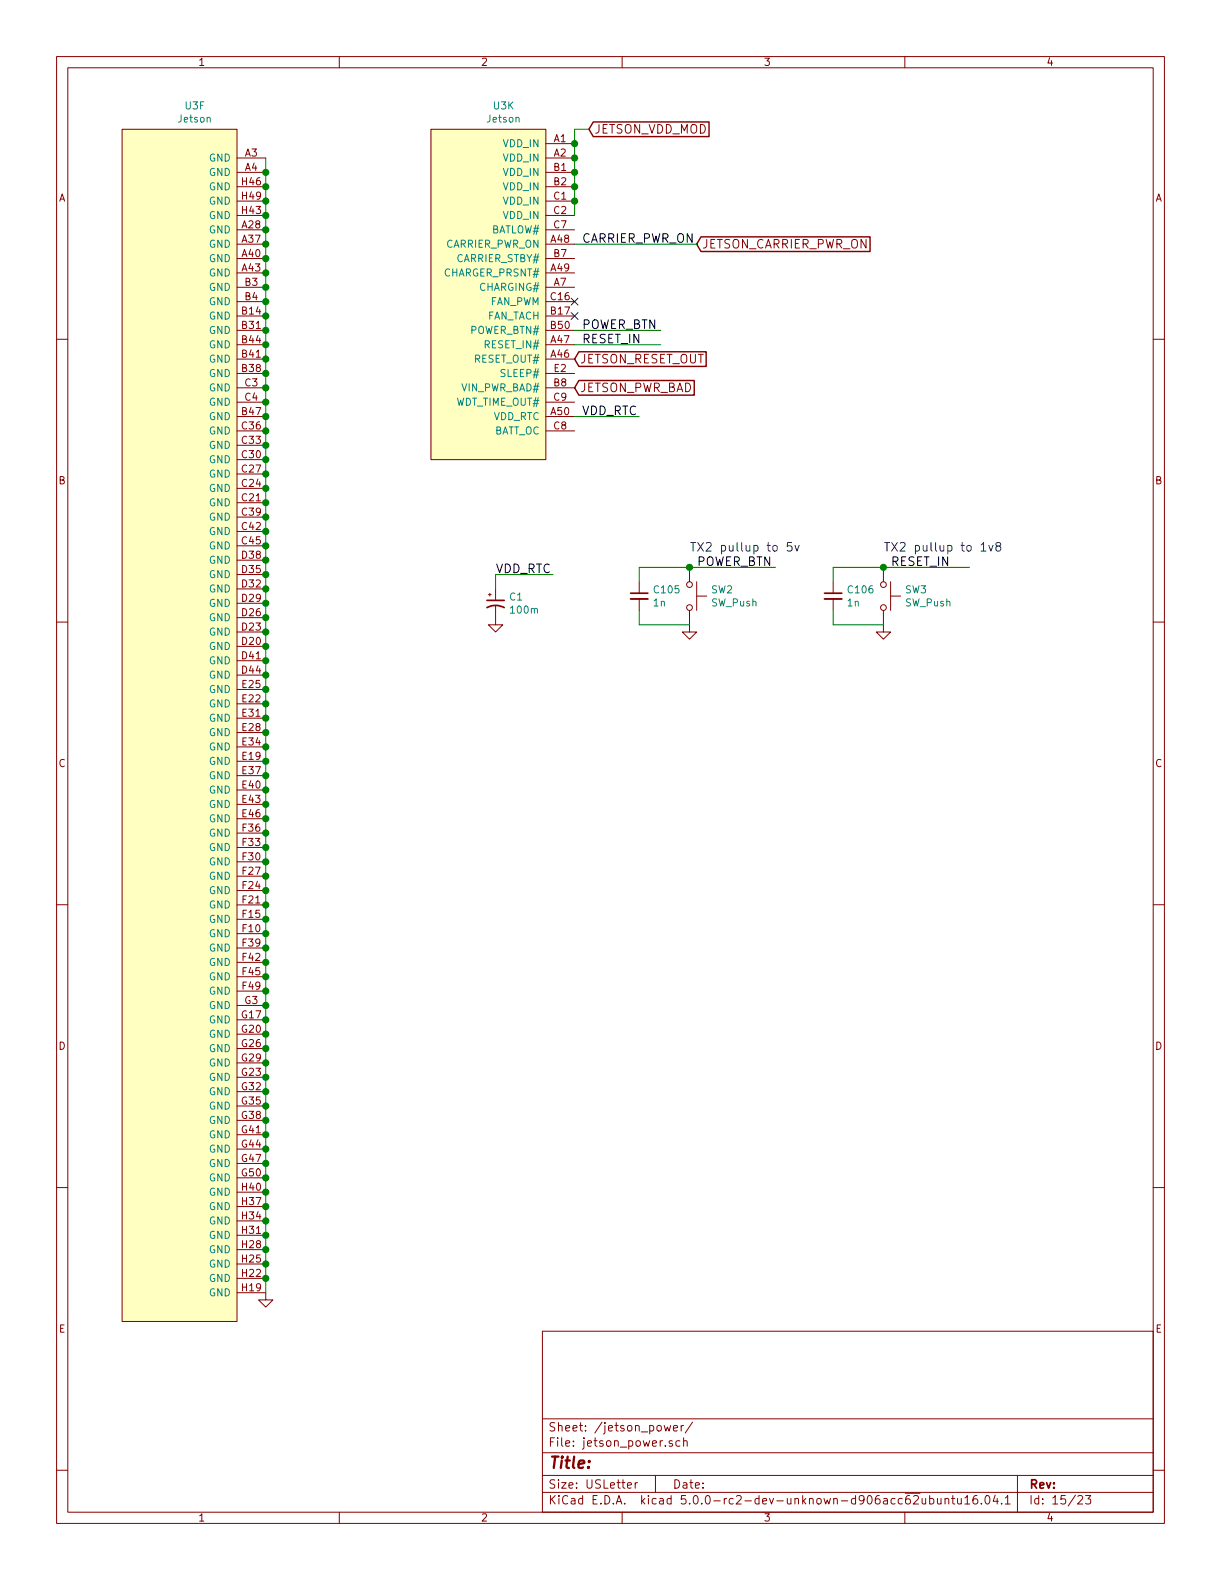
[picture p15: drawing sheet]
<svg xmlns="http://www.w3.org/2000/svg" width="216mm" height="279mm" viewBox="0 0 216 279" stroke-linecap="round" stroke-linejoin="round" font-family="sans-serif">
<defs><g id="words">
<text font-size="2.8" fill="#840000" x="96.9" y="259.7">Title:</text>
<g font-size="2.1" fill="#840000">
<text x="105.1" y="23.6">JETSON_VDD_MOD</text>
<text x="124.1" y="43.9">JETSON_CARRIER_PWR_ON</text>
<text x="102.5" y="64.3">JETSON_RESET_OUT</text>
<text x="102.5" y="69.3">JETSON_PWR_BAD</text>
<text x="96.9" y="255.8">File: jetson_power.sch</text>
<text x="96.9" y="253.1">Sheet: /jetson_power/</text>
<text x="96.9" y="263.2">Size: USLetter</text>
<text x="118.9" y="263.2">Date:</text>
<text x="181.9" y="263.2">Rev:</text>
<text x="96.9" y="266">KiCad E.D.A. kicad 5.0.0-rc2-dev-unknown-d906acc62ubuntu16.04.1</text>
<text x="181.9" y="266">Id: 15/23</text>
</g>
<g font-size="2.1">
<text x="102.9" y="42.9">CARRIER_PWR_ON</text>
<text x="102.9" y="58.2">POWER_BTN</text>
<text x="102.9" y="60.7">RESET_IN</text>
<text x="102.9" y="73.4">VDD_RTC</text>
<text x="87.6" y="101.3">VDD_RTC</text>
<text x="123.2" y="100.1">POWER_BTN</text>
<text x="157.5" y="100.1">RESET_IN</text>
</g>
<g font-size="2.1" fill="#0000c2">
<text x="121.9" y="97.5">TX2 pullup to 5v</text>
<text x="156.2" y="97.5">TX2 pullup to 1v8</text>
</g>
<g font-size="1.8" fill="#840000">
<text x="35" y="11.6">1</text>
<text x="85" y="11.6">2</text>
<text x="135" y="11.6">3</text>
<text x="185" y="11.6">4</text>
<text x="43.3" y="27.7">A3</text>
<text x="97.9" y="25.1">A1</text>
<text x="97.9" y="27.7">A2</text>
<text x="10.4" y="35.6">A</text>
<text x="42.8" y="32.8">H46</text>
<text x="42.8" y="35.3">H49</text>
<text x="43.3" y="30.2">A4</text>
<text x="97.9" y="30.2">B1</text>
<text x="97.9" y="35.3">C1</text>
<text x="97.9" y="32.8">B2</text>
<text x="204.3" y="35.6">A</text>
<text x="42.8" y="37.8">H43</text>
<text x="42.8" y="40.4">A28</text>
<text x="97.9" y="37.8">C2</text>
<text x="97.9" y="40.4">C7</text>
<text x="42.8" y="45.5">A40</text>
<text x="42.8" y="42.9">A37</text>
<text x="97.4" y="42.9">A48</text>
<text x="97.9" y="45.5">B7</text>
<text x="42.8" y="48">A43</text>
<text x="43.3" y="50.5">B3</text>
<text x="43.3" y="53.1">B4</text>
<text x="97.4" y="53.1">C16</text>
<text x="97.4" y="48">A49</text>
<text x="97.9" y="50.5">A7</text>
<text x="42.8" y="58.2">B31</text>
<text x="42.8" y="55.6">B14</text>
<text x="97.4" y="58.2">B50</text>
<text x="97.4" y="55.6">B17</text>
<text x="42.8" y="63.2">B41</text>
<text x="42.8" y="60.7">B44</text>
<text x="42.8" y="65.8">B38</text>
<text x="97.4" y="63.2">A46</text>
<text x="97.4" y="60.7">A47</text>
<text x="98" y="65.8">E2</text>
<text x="43.3" y="68.3">C3</text>
<text x="43.3" y="70.9">C4</text>
<text x="97.9" y="68.3">B8</text>
<text x="97.9" y="70.9">C9</text>
<text x="42.8" y="75.9">C36</text>
<text x="42.8" y="73.4">B47</text>
<text x="97.4" y="73.4">A50</text>
<text x="97.9" y="75.9">C8</text>
<text x="42.8" y="81">C30</text>
<text x="42.8" y="78.5">C33</text>
<text x="42.8" y="83.6">C27</text>
<text x="10.4" y="85.6">B</text>
<text x="42.8" y="88.6">C21</text>
<text x="42.8" y="86.1">C24</text>
<text x="204.3" y="85.6">B</text>
<text x="42.8" y="93.7">C42</text>
<text x="42.8" y="91.2">C39</text>
<text x="42.8" y="101.3">D35</text>
<text x="42.8" y="96.3">C45</text>
<text x="42.8" y="98.8">D38</text>
<text x="42.8" y="103.9">D32</text>
<text x="42.8" y="106.4">D29</text>
<text x="42.8" y="111.5">D23</text>
<text x="42.8" y="109">D26</text>
<text x="42.8" y="114">D20</text>
<text x="42.8" y="116.6">D41</text>
<text x="42.8" y="119.1">D44</text>
<text x="42.9" y="124.2">E22</text>
<text x="42.9" y="121.7">E25</text>
<text x="42.9" y="126.7">E31</text>
<text x="42.9" y="131.8">E34</text>
<text x="42.9" y="129.3">E28</text>
<text x="10.4" y="135.6">C</text>
<text x="42.9" y="136.9">E37</text>
<text x="42.9" y="134.4">E19</text>
<text x="204.3" y="135.6">C</text>
<text x="42.9" y="139.4">E40</text>
<text x="42.9" y="142">E43</text>
<text x="42.9" y="144.5">E46</text>
<text x="42.9" y="149.6">F33</text>
<text x="42.9" y="147.1">F36</text>
<text x="42.9" y="152.1">F30</text>
<text x="42.9" y="154.7">F27</text>
<text x="42.9" y="159.8">F21</text>
<text x="42.9" y="157.2">F24</text>
<text x="42.9" y="164.8">F10</text>
<text x="42.9" y="162.3">F15</text>
<text x="42.9" y="167.4">F39</text>
<text x="42.9" y="169.9">F42</text>
<text x="42.9" y="172.5">F45</text>
<text x="42.9" y="175">F49</text>
<text x="43.3" y="177.5">G3</text>
<text x="10.4" y="185.6">D</text>
<text x="42.8" y="182.6">G20</text>
<text x="42.8" y="185.2">G26</text>
<text x="42.8" y="180.1">G17</text>
<text x="204.3" y="185.6">D</text>
<text x="42.8" y="190.2">G23</text>
<text x="42.8" y="187.7">G29</text>
<text x="42.8" y="192.8">G32</text>
<text x="42.8" y="195.3">G35</text>
<text x="42.8" y="197.9">G38</text>
<text x="42.8" y="200.4">G41</text>
<text x="42.8" y="202.9">G44</text>
<text x="42.8" y="208">G50</text>
<text x="42.8" y="205.5">G47</text>
<text x="42.8" y="210.6">H40</text>
<text x="42.8" y="215.6">H34</text>
<text x="42.8" y="213.1">H37</text>
<text x="42.8" y="218.2">H31</text>
<text x="42.8" y="220.7">H28</text>
<text x="42.8" y="225.8">H22</text>
<text x="42.8" y="223.3">H25</text>
<text x="42.8" y="228.3">H19</text>
<text x="10.4" y="235.6">E</text>
<text x="204.3" y="235.6">E</text>
<text x="35" y="269">1</text>
<text x="85" y="269">2</text>
<text x="135" y="269">3</text>
<text x="185" y="269">4</text>
</g>
<g font-size="1.8" fill="#008484">
<text x="31.6" y="21.7">Jetson</text>
<text x="32.8" y="19.4">U3F</text>
<text x="86.2" y="21.7">Jetson</text>
<text x="87.3" y="19.4">U3K</text>
<text x="37" y="28.6">GND</text>
<text x="89" y="26">VDD_IN</text>
<text x="89" y="28.6">VDD_IN</text>
<text x="37" y="31.1">GND</text>
<text x="37" y="33.7">GND</text>
<text x="89" y="31.1">VDD_IN</text>
<text x="89" y="33.7">VDD_IN</text>
<text x="37" y="38.7">GND</text>
<text x="37" y="41.3">GND</text>
<text x="37" y="36.2">GND</text>
<text x="86.8" y="41.3">BATLOW#</text>
<text x="89" y="36.2">VDD_IN</text>
<text x="89" y="38.7">VDD_IN</text>
<text x="37" y="46.4">GND</text>
<text x="37" y="43.8">GND</text>
<text x="78.7" y="43.8">CARRIER_PWR_ON</text>
<text x="80.8" y="46.4">CARRIER_STBY#</text>
<text x="37" y="51.4">GND</text>
<text x="37" y="54">GND</text>
<text x="37" y="48.9">GND</text>
<text x="78.6" y="48.9">CHARGER_PRSNT#</text>
<text x="84.9" y="51.4">CHARGING#</text>
<text x="86.6" y="54">FAN_PWM</text>
<text x="37" y="59.1">GND</text>
<text x="37" y="56.5">GND</text>
<text x="83.2" y="59.1">POWER_BTN#</text>
<text x="86" y="56.5">FAN_TACH</text>
<text x="37" y="64.1">GND</text>
<text x="37" y="61.6">GND</text>
<text x="83.9" y="64.1">RESET_OUT#</text>
<text x="85.9" y="61.6">RESET_IN#</text>
<text x="37" y="69.2">GND</text>
<text x="37" y="71.8">GND</text>
<text x="37" y="66.7">GND</text>
<text x="80.6" y="71.8">WDT_TIME_OUT#</text>
<text x="81.6" y="69.2">VIN_PWR_BAD#</text>
<text x="88.7" y="66.7">SLEEP#</text>
<text x="37" y="76.8">GND</text>
<text x="37" y="74.3">GND</text>
<text x="87.1" y="76.8">BATT_OC</text>
<text x="87.1" y="74.3">VDD_RTC</text>
<text x="37" y="81.9">GND</text>
<text x="37" y="79.4">GND</text>
<text x="37" y="89.5">GND</text>
<text x="37" y="87">GND</text>
<text x="37" y="84.5">GND</text>
<text x="37" y="94.6">GND</text>
<text x="37" y="92.1">GND</text>
<text x="37" y="97.2">GND</text>
<text x="37" y="99.7">GND</text>
<text x="37" y="104.8">GND</text>
<text x="37" y="102.2">GND</text>
<text x="37" y="107.3">GND</text>
<text x="90.1" y="106.2">C1</text>
<text x="115.6" y="107.2">1n</text>
<text x="115.8" y="104.9">C105</text>
<text x="125.8" y="104.9">SW2</text>
<text x="125.8" y="107.2">SW_Push</text>
<text x="149.9" y="107.2">1n</text>
<text x="150.1" y="104.9">C106</text>
<text x="160.1" y="104.9">SW3</text>
<text x="160.1" y="107.2">SW_Push</text>
<text x="37" y="112.4">GND</text>
<text x="37" y="109.9">GND</text>
<text x="90.4" y="108.5">100m</text>
<text x="37" y="114.9">GND</text>
<text x="37" y="117.5">GND</text>
<text x="37" y="125.1">GND</text>
<text x="37" y="120">GND</text>
<text x="37" y="122.6">GND</text>
<text x="37" y="127.6">GND</text>
<text x="37" y="130.2">GND</text>
<text x="37" y="132.7">GND</text>
<text x="37" y="137.8">GND</text>
<text x="37" y="135.3">GND</text>
<text x="37" y="140.3">GND</text>
<text x="37" y="142.9">GND</text>
<text x="37" y="148">GND</text>
<text x="37" y="145.4">GND</text>
<text x="37" y="153">GND</text>
<text x="37" y="150.5">GND</text>
<text x="37" y="155.6">GND</text>
<text x="37" y="160.7">GND</text>
<text x="37" y="158.1">GND</text>
<text x="37" y="165.7">GND</text>
<text x="37" y="163.2">GND</text>
<text x="37" y="170.8">GND</text>
<text x="37" y="173.4">GND</text>
<text x="37" y="168.3">GND</text>
<text x="37" y="178.4">GND</text>
<text x="37" y="175.9">GND</text>
<text x="37" y="183.5">GND</text>
<text x="37" y="181">GND</text>
<text x="37" y="191.1">GND</text>
<text x="37" y="186.1">GND</text>
<text x="37" y="188.6">GND</text>
<text x="37" y="193.7">GND</text>
<text x="37" y="196.2">GND</text>
<text x="37" y="201.3">GND</text>
<text x="37" y="203.8">GND</text>
<text x="37" y="198.8">GND</text>
<text x="37" y="208.9">GND</text>
<text x="37" y="206.4">GND</text>
<text x="37" y="211.5">GND</text>
<text x="37" y="214">GND</text>
<text x="37" y="219.1">GND</text>
<text x="37" y="216.5">GND</text>
<text x="37" y="221.6">GND</text>
<text x="37" y="226.7">GND</text>
<text x="37" y="224.2">GND</text>
<text x="37" y="229.2">GND</text>
</g>
</g></defs>
<g fill="none" stroke="#840000" stroke-width=".18">
<path d="M10 10h195.9v259.4h-195.9zM12 12h191.9v255.4h-191.9zM60 10v2M110 10v2M160 10v2M21.6 22.9h20.3v210.8h-20.3zM41.9 27.9h5.1M41.9 30.5h5.1M41.9 38.1h5.1M41.9 33h5.1M41.9 35.6h5.1M76.2 22.9h20.3v58.4h-20.3z"/>
<path d="M96.5 27.9h5.1M96.5 30.5h5.1M96.5 38.1h5.1M96.5 33h5.1M96.5 35.6h5.1M96.5 25.4h5.1M10 60h2M41.9 50.8h5.1M41.9 53.3h5.1M41.9 45.7h5.1M41.9 58.4h5.1M41.9 48.3h5.1"/>
<path d="M41.9 55.9h5.1M41.9 43.2h5.1M41.9 40.6h5.1M96.5 50.8h5.1M96.5 53.3h5.1M96.5 45.7h5.1M96.5 58.4h5.1M96.5 48.3h5.1M96.5 55.9h5.1M96.5 43.2h5.1M96.5 40.6h5.1M203.9 60h2"/>
<path d="M41.9 68.6h5.1M41.9 71.1h5.1M41.9 63.5h5.1M41.9 78.7h5.1M41.9 61h5.1M41.9 76.2h5.1M41.9 73.7h5.1M41.9 66h5.1M96.5 68.6h5.1M96.5 71.1h5.1M96.5 63.5h5.1M96.5 61h5.1"/>
<path d="M96.5 76.2h5.1M96.5 73.7h5.1M96.5 66h5.1M41.9 81.3h5.1M41.9 88.9h5.1M41.9 94h5.1M41.9 86.4h5.1M41.9 96.5h5.1M41.9 83.8h5.1M41.9 99.1h5.1M41.9 91.4h5.1M10 110h2"/>
<path d="M41.9 114.3h5.1M41.9 116.8h5.1M41.9 104.1h5.1M41.9 111.8h5.1M41.9 119.4h5.1M41.9 101.6h5.1M41.9 109.2h5.1M41.9 106.7h5.1M86.4 105.2h.5M86.6 104.9v.5M87.6 107.2v3.3h1.3l-1.3 1.3-1.2-1.3h1.2M87.6 104.1v2.1"/>
<path d="M113 102.9v2M113 105.9v2.1M121.9 108v3.8h1.3l-1.3 1.2-1.3-1.2h1.3M121.9 100.3v2.6M123.2 105.4h1.8M123.2 102.9v5.1M147.3 102.9v2M147.3 105.9v2.1M156.2 108v3.8h1.3l-1.3 1.2-1.3-1.2h1.3M156.2 100.3v2.6M157.5 105.4h1.8M157.5 102.9v5.1"/>
<path d="M203.9 110h2M41.9 139.7h5.1M41.9 127h5.1M41.9 124.5h5.1M41.9 132.1h5.1M41.9 121.9h5.1M41.9 137.2h5.1M41.9 129.5h5.1M41.9 134.6h5.1M10 160h2M41.9 152.4h5.1M41.9 149.9h5.1"/>
<path d="M41.9 142.2h5.1M41.9 157.5h5.1M41.9 147.3h5.1M41.9 144.8h5.1M41.9 154.9h5.1M203.9 160h2M41.9 177.8h5.1M41.9 165.1h5.1M41.9 160h5.1M41.9 170.2h5.1M41.9 162.6h5.1M41.9 172.7h5.1"/>
<path d="M41.9 167.6h5.1M41.9 175.3h5.1M41.9 182.9h5.1M41.9 193h5.1M41.9 190.5h5.1M41.9 195.6h5.1M41.9 185.4h5.1M41.9 180.3h5.1M41.9 198.1h5.1M41.9 188h5.1M10 210h2M41.9 210.8h5.1"/>
<path d="M41.9 208.3h5.1M41.9 218.4h5.1M41.9 200.7h5.1M41.9 215.9h5.1M41.9 203.2h5.1M41.9 213.4h5.1M41.9 205.7h5.1M203.9 210h2M41.9 228.6h5.1v1.3h1.3l-1.3 1.2-1.3-1.2h1.3M41.9 226.1h5.1M41.9 223.5h5.1M41.9 221h5.1"/>
<path d="M95.9 235.4h108v32h-108zM10 260h2M95.9 256.9h108M95.9 250.9h108M117.4 252.1l.3 1 .3-.8 .3 .8 .3-1M118.9 254.8h-.4l-.2 .2 .1 .2 .5 .1v.4h-.6M119.1 252.6l.7-.2-.1-.3h-.4l-.2 .2 .1 .7h.5M120.2 254.8h-.4l-.3 .2 .1 .6 .2 .2 .4-.1M120.4 252.1v1M120.9 254.9l.2-.1h.3l.1 1M120.9 252.1h-.3l-.2 .2M120.9 254.3v1.5"/>
<path d="M122.5 251.5l-1.3 1.9M203.9 260h2M60 267.4v2M95.9 263.9h108M95.9 260.9h108M110 267.4v2M110.9 262.7l.8-.2-.1-.2-.4-.1-.3 .2 .1 .7h.6M112.3 262.2v1M112.7 262.2l-.3 .1-.1 .2M115.9 260.9v3M160 267.4v2M161.3 264.1h1.4"/>
<path d="M161.5 264.6l.3-.1h.3l.3 .4-.9 1.1h.9M163 265v.8a.37 .37 0 0 0 .7 0M163.7 265v1M164.4 265h.4l.3 .3-.1 .5-.2 .2-.4-.1M164.4 264.5v1.5M165.8 265v.9l.4 .1 .2-.2M166.4 265v1M167.1 265.1l.1-.1a.37 .37 0 0 1 .6 .2v.8M167.1 265v1M168.2 265h.6M168.5 264.5v1.3l.3 .2M169.3 265v.8a.39 .39 0 0 0 .7 0"/>
<path d="M170 265v1M170.6 264.9l.4-.4v1.5M170.6 266h.9M172.7 264.5a.59 .59 0 0 0-.7 .6l.1 .7 .2 .2 .5-.2 .1-.5-.2-.2-.4-.1-.3 .3M173.5 265.8v.2M174.3 264.6l.2-.1a.81 .81 0 0 1 .6 .6 .81 .81 0 0 1-.3 .8l-.1 .1a.79 .79 0 0 1-.4-1.4zM176 264.4l-.4 1.1h.9M176.3 265v1M177.1 265.8v.2M177.7 264.9l.5-.4v1.5M177.7 266h.9M179.9 260.9v6.5"/>
<path d="M190.6 264.6l.2-.1h.4l.2 .4-.9 1.1h.9M191.9 264.5h1l-.5 .5 .4 .2v.6l-.2 .2-.7-.2"/>
<circle cx="121.9" cy="107.4" r=".51"/>
<circle cx="121.9" cy="103.4" r=".51"/>
<circle cx="156.2" cy="103.4" r=".51"/>
<circle cx="156.2" cy="107.4" r=".51"/>
</g>
<g fill="#ffffc2" stroke="#ffffc2" stroke-width=".18">
<path d="M21.6 22.9h20.3v210.8h-20.3z"/>
<path d="M76.2 22.9h20.3v58.4h-20.3z"/>
</g>
<path d="M86.1 107.4a3.2 3.2 0 0 1 3.1 0M86.1 106.2h3.1M111.5 104.9h3.1M145.8 104.9h3" fill="none" stroke="#840000" stroke-width=".3"/>
<path d="M111.5 105.9h3.1M145.8 105.9h3" fill="none" stroke="#840000" stroke-width=".33"/>
<path d="M104.9 21.6h20.5v2.6h-20.5l-.8-1.3zM124 41.9h29.8v2.6h-29.8l-.8-1.3zM102.4 62.2h22.5v2.6h-22.5l-.8-1.3zM102.4 67.3h20.4v2.6h-20.4l-.8-1.3z" fill="none" stroke="#840000" stroke-width=".25"/>
<path d="M140 95.9h-.7l-.1 .7 .2-.1 .5 .1 .2 .2-.1 .5-.2 .2h-.4l-.2-.2M140.6 96.4l.3 1.1 .4-1.1M173.5 96.4l.4-.5v1.6M173.5 97.5h.8M174.9 96.4l.3 1.1 .4-1.1M176.4 96.6l-.3-.2v-.3l.3-.2 .5 .2 .1 .2-.2 .2-.7 .2v.6a.48 .48 0 0 0 .8 0 .48 .48 0 0 0-.1-.7h-.1" fill="none" stroke="#0000c2" stroke-width=".18"/>
<path d="M47 27.9v200.7M104.1 22.9h-2.5v15.2M101.6 58.4h15.2M101.6 43.2h21.6M101.6 61h15.2M101.6 73.7h11.4M97.8 101.6h-10.2v2.5M113 108v2.5h8.9M137.2 100.3h-24.2v2.6M147.3 108v2.5h8.9M171.4 100.3h-24.1v2.6" fill="none" stroke="#008400" stroke-width=".18"/>
<g fill="#008400" stroke="#008400" stroke-width=".25">
<circle cx="47" cy="30.5" r=".51"/>
<circle cx="47" cy="33" r=".51"/>
<circle cx="47" cy="35.6" r=".51"/>
<circle cx="47" cy="99.1" r=".51"/>
<circle cx="47" cy="101.6" r=".51"/>
<circle cx="47" cy="104.1" r=".51"/>
<circle cx="47" cy="106.7" r=".51"/>
<circle cx="47" cy="109.2" r=".51"/>
<circle cx="47" cy="111.8" r=".51"/>
<circle cx="47" cy="114.3" r=".51"/>
<circle cx="47" cy="116.8" r=".51"/>
<circle cx="47" cy="119.4" r=".51"/>
<circle cx="47" cy="121.9" r=".51"/>
<circle cx="47" cy="124.5" r=".51"/>
<circle cx="47" cy="127" r=".51"/>
<circle cx="47" cy="129.5" r=".51"/>
<circle cx="47" cy="132.1" r=".51"/>
<circle cx="47" cy="134.6" r=".51"/>
<circle cx="47" cy="137.2" r=".51"/>
<circle cx="47" cy="139.7" r=".51"/>
<circle cx="47" cy="142.2" r=".51"/>
<circle cx="47" cy="144.8" r=".51"/>
<circle cx="47" cy="147.3" r=".51"/>
<circle cx="47" cy="149.9" r=".51"/>
<circle cx="47" cy="152.4" r=".51"/>
<circle cx="47" cy="154.9" r=".51"/>
<circle cx="47" cy="157.5" r=".51"/>
<circle cx="47" cy="38.1" r=".51"/>
<circle cx="47" cy="40.6" r=".51"/>
<circle cx="47" cy="43.2" r=".51"/>
<circle cx="47" cy="45.7" r=".51"/>
<circle cx="47" cy="48.3" r=".51"/>
<circle cx="47" cy="50.8" r=".51"/>
<circle cx="47" cy="53.3" r=".51"/>
<circle cx="47" cy="55.9" r=".51"/>
<circle cx="47" cy="58.4" r=".51"/>
<circle cx="47" cy="61" r=".51"/>
<circle cx="47" cy="63.5" r=".51"/>
<circle cx="47" cy="66" r=".51"/>
<circle cx="47" cy="68.6" r=".51"/>
<circle cx="47" cy="71.1" r=".51"/>
<circle cx="47" cy="73.7" r=".51"/>
<circle cx="47" cy="76.2" r=".51"/>
<circle cx="47" cy="78.7" r=".51"/>
<circle cx="47" cy="81.3" r=".51"/>
<circle cx="47" cy="83.8" r=".51"/>
<circle cx="47" cy="86.4" r=".51"/>
<circle cx="47" cy="88.9" r=".51"/>
<circle cx="47" cy="91.4" r=".51"/>
<circle cx="47" cy="94" r=".51"/>
<circle cx="47" cy="96.5" r=".51"/>
<circle cx="47" cy="160" r=".51"/>
<circle cx="47" cy="162.6" r=".51"/>
<circle cx="47" cy="165.1" r=".51"/>
<circle cx="47" cy="167.6" r=".51"/>
<circle cx="47" cy="170.2" r=".51"/>
<circle cx="47" cy="172.7" r=".51"/>
<circle cx="47" cy="175.3" r=".51"/>
<circle cx="47" cy="177.8" r=".51"/>
<circle cx="47" cy="180.3" r=".51"/>
<circle cx="47" cy="182.9" r=".51"/>
<circle cx="47" cy="185.4" r=".51"/>
<circle cx="47" cy="188" r=".51"/>
<circle cx="47" cy="190.5" r=".51"/>
<circle cx="47" cy="193" r=".51"/>
<circle cx="47" cy="195.6" r=".51"/>
<circle cx="47" cy="198.1" r=".51"/>
<circle cx="47" cy="200.7" r=".51"/>
<circle cx="47" cy="203.2" r=".51"/>
<circle cx="47" cy="205.7" r=".51"/>
<circle cx="47" cy="208.3" r=".51"/>
<circle cx="47" cy="210.8" r=".51"/>
<circle cx="47" cy="213.4" r=".51"/>
<circle cx="47" cy="215.9" r=".51"/>
<circle cx="47" cy="218.4" r=".51"/>
<circle cx="47" cy="221" r=".51"/>
<circle cx="47" cy="223.5" r=".51"/>
<circle cx="47" cy="226.1" r=".51"/>
<circle cx="101.6" cy="27.9" r=".51"/>
<circle cx="101.6" cy="30.5" r=".51"/>
<circle cx="101.6" cy="33" r=".51"/>
<circle cx="101.6" cy="35.6" r=".51"/>
<circle cx="101.6" cy="25.4" r=".51"/>
<circle cx="156.2" cy="100.3" r=".51"/>
<circle cx="121.9" cy="100.3" r=".51"/>
</g>
<path d="M101 55.3l1.2 1.2M101 52.7l1.2 1.2M102.2 55.3l-1.2 1.2M102.2 52.7l-1.2 1.2" fill="none" stroke="#000084" stroke-width=".18"/>
<use href="#words"/>
</svg>
